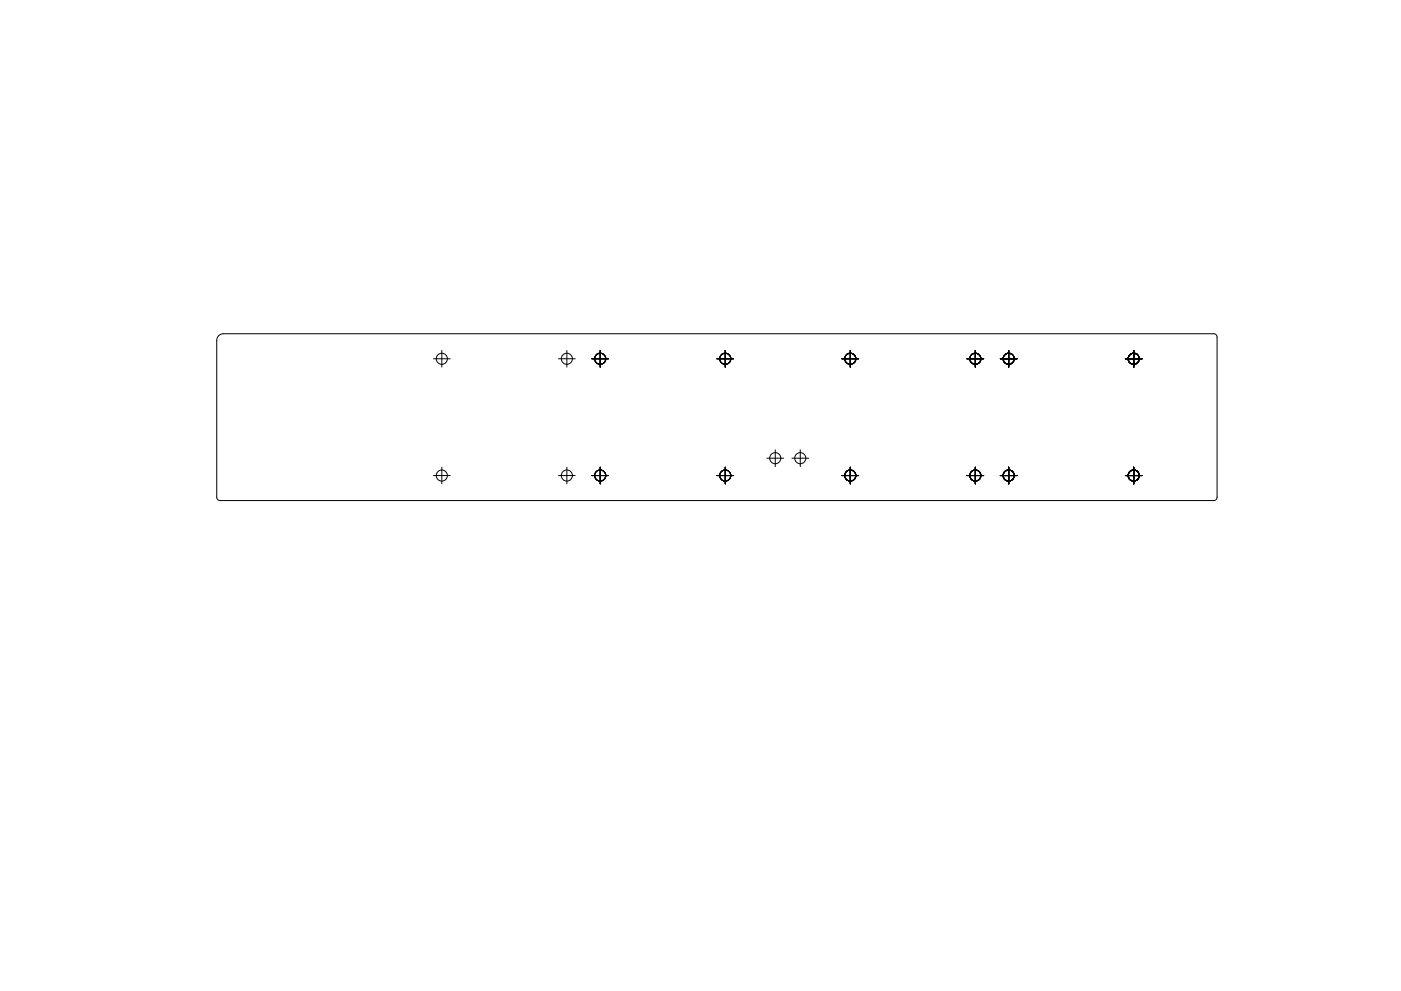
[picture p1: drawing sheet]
<svg xmlns="http://www.w3.org/2000/svg" width="420mm" height="297mm" viewBox="0 0 420 297" stroke-linecap="round" stroke-linejoin="round" font-family="sans-serif">
<g fill="none" stroke="#000" stroke-width=".3">
<path d="M65.6 100.6l.7-.4 .7-.2h297a1 1 0 0 1 1 1v48a1 1 0 0 1-1 1h-298a1 1 0 0 1-1-1v-47l.1-.6zM130 107.5h5M132.5 105v5M167.5 107.5h5M170 105v5M177.5 107.5h5M180 105v5M215 107.5h5M217.5 105v5M252.5 107.5h5M255 105v5M290 107.5h5"/>
<path d="M292.5 105v5M300 107.5h5M302.5 105v5M337.5 107.5h5M340 105v5M230 137.3h5M232.5 134.8v5M237.5 137.3h5M240 134.8v5M130 142.5h5M132.5 140v5M167.5 142.5h5"/>
<path d="M170 140v5M177.5 142.5h5M180 140v5M215 142.5h5M217.5 140v5M252.5 142.5h5M255 140v5M290 142.5h5M292.5 140v5M300 142.5h5M302.5 140v5M337.5 142.5h5"/>
<path d="M340 140v5"/>
<circle cx="132.5" cy="107.5" r="1.67"/>
<circle cx="170" cy="107.5" r="1.67"/>
<circle cx="180" cy="107.5" r="1.67"/>
<circle cx="217.5" cy="107.5" r="1.67"/>
<circle cx="255" cy="107.5" r="1.67"/>
<circle cx="292.5" cy="107.5" r="1.67"/>
<circle cx="302.5" cy="107.5" r="1.67"/>
<circle cx="340" cy="107.5" r="1.67"/>
<circle cx="232.5" cy="137.3" r="1.67"/>
<circle cx="240" cy="137.3" r="1.67"/>
<circle cx="132.5" cy="142.5" r="1.67"/>
<circle cx="170" cy="142.5" r="1.67"/>
<circle cx="180" cy="142.5" r="1.67"/>
<circle cx="217.5" cy="142.5" r="1.67"/>
<circle cx="255" cy="142.5" r="1.67"/>
<circle cx="292.5" cy="142.5" r="1.67"/>
<circle cx="302.5" cy="142.5" r="1.67"/>
<circle cx="340" cy="142.5" r="1.67"/>
</g>
</svg>
